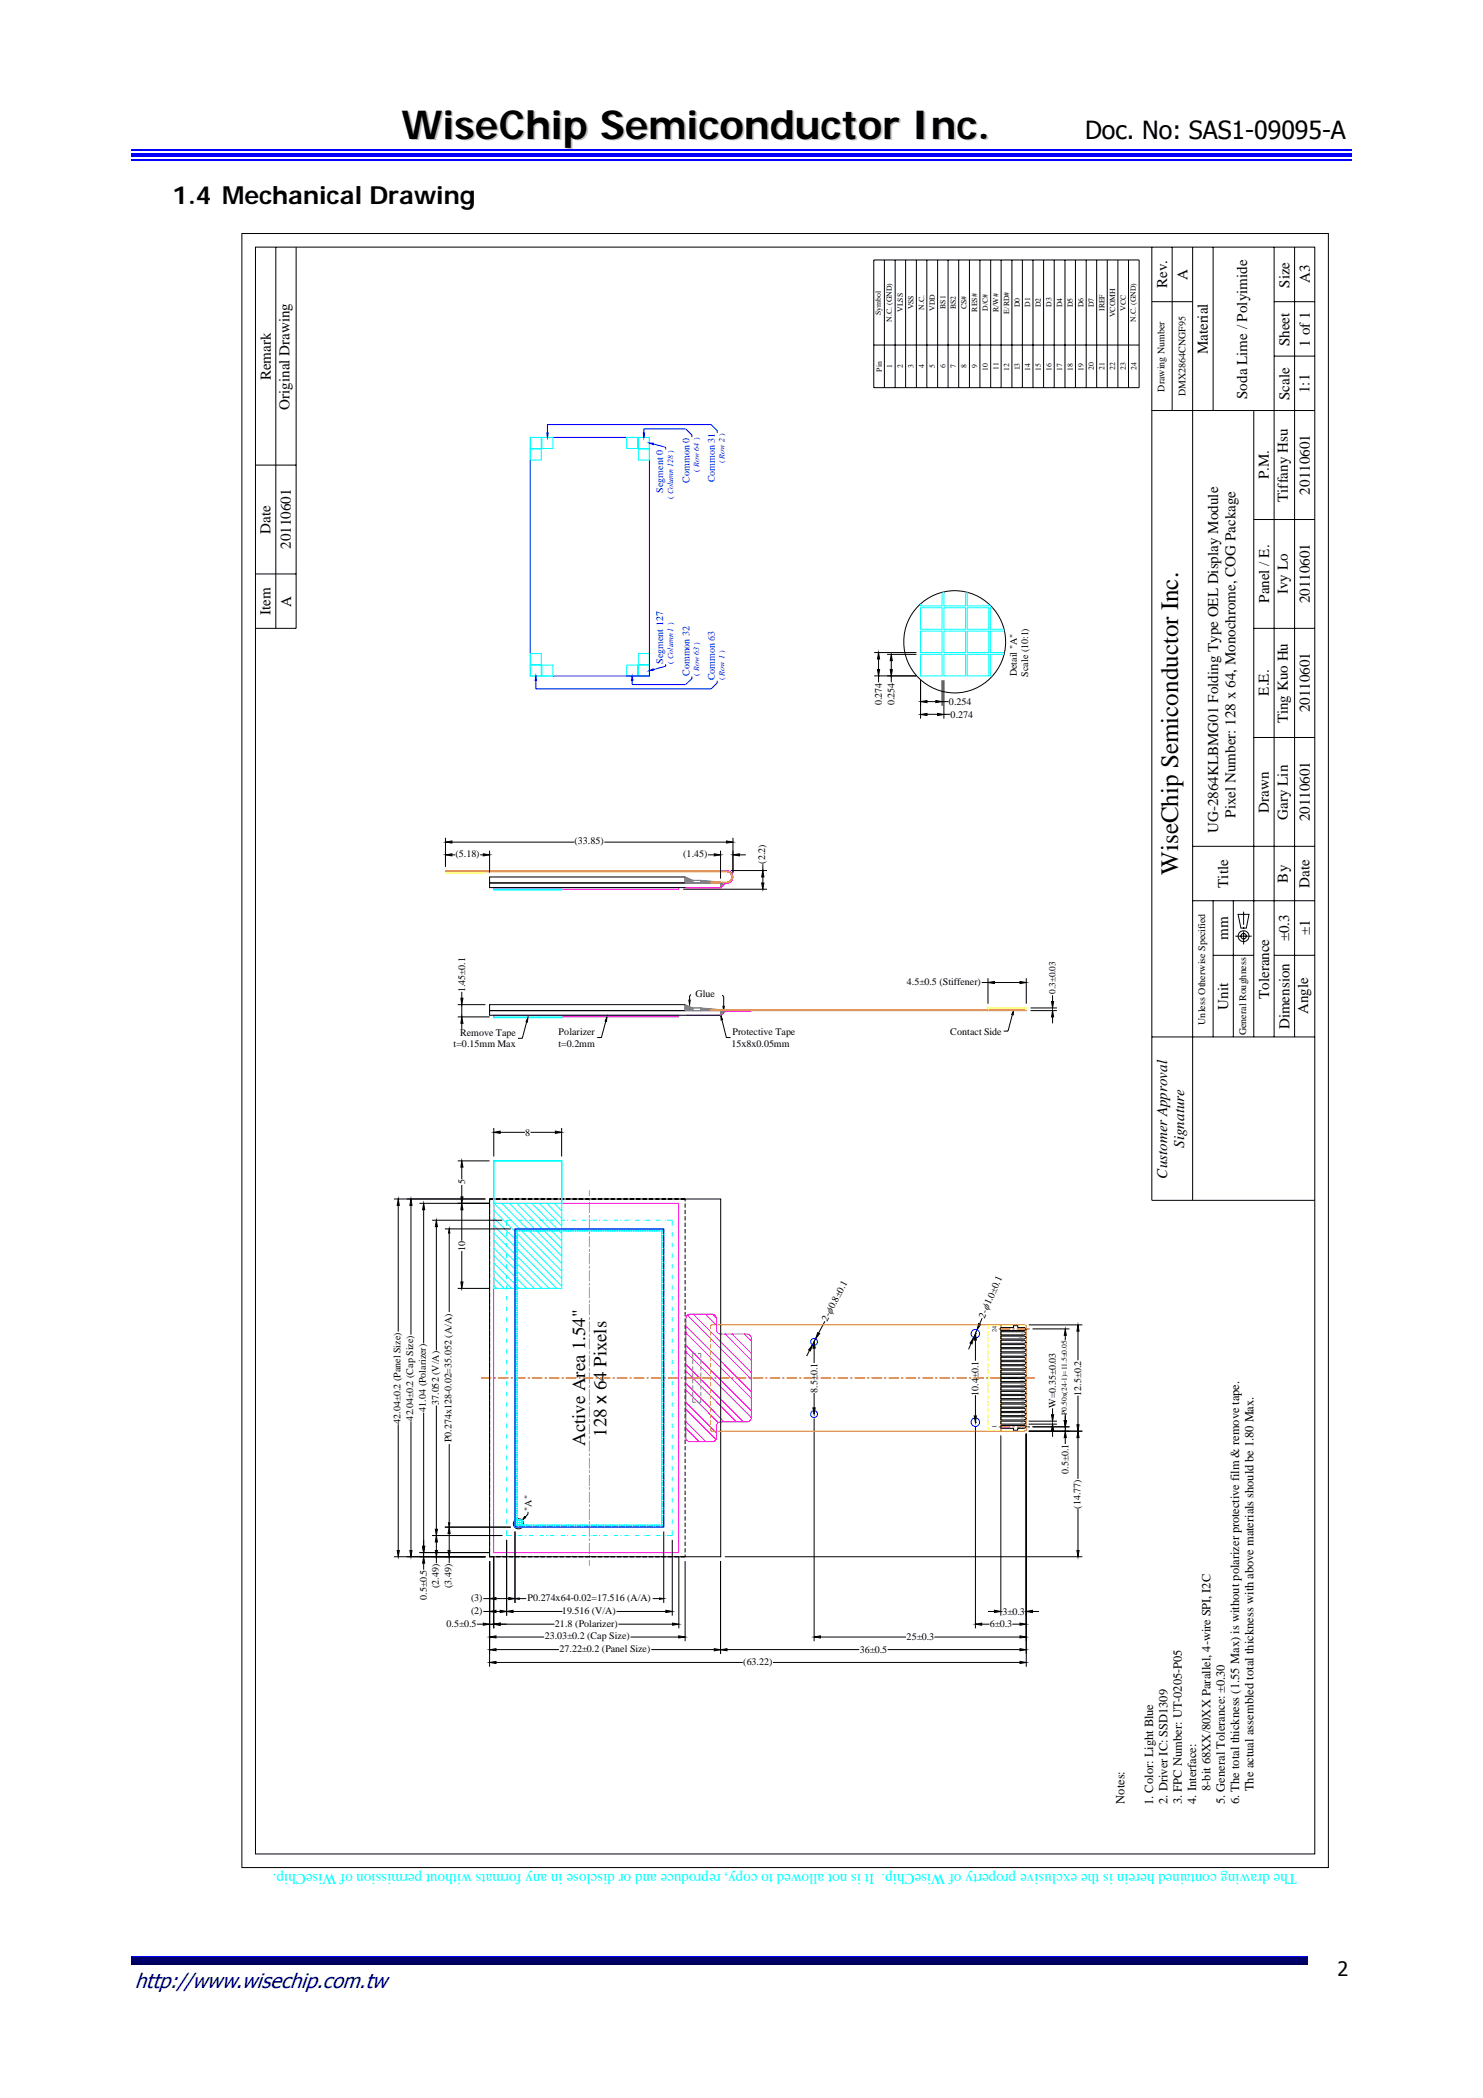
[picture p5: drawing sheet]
<svg xmlns="http://www.w3.org/2000/svg" width="210mm" height="297mm" viewBox="0 0 210 297" stroke-linecap="round" stroke-linejoin="round" font-family="sans-serif">
<defs><g id="words">
<text font-size="5.7" fill="#c0c0c0" x="57.1" y="19.9">WiseChip Semiconductor Inc.</text>
<g font-size="3.5">
<text x="153.6" y="19.6">Doc. No: SAS1-09095-A</text>
<text x="24.4" y="28.9">1.4 Mechanical Drawing</text>
<text x="166.8" y="123.9" transform="rotate(-90 166.8 123.9)">WiseChip Semiconductor Inc.</text>
</g>
<text font-size="3" fill="#000080" x="19.1" y="281.4">http://www.wisechip.com.tw</text>
<text font-size="2.8" x="189.4" y="279.7">2</text>
<g font-size="2.7">
<text x="85.9" y="203.4" transform="rotate(-90 85.9 203.4)">128 x 64 Pixels</text>
<text x="82.8" y="204.7" transform="rotate(-90 82.8 204.7)">Active Area 1.54&quot;</text>
</g>
<g font-size="2.1">
<text x="165.2" y="40.8" transform="rotate(-90 165.2 40.8)">Rev.</text>
<text x="168.1" y="39.6" transform="rotate(-90 168.1 39.6)">A</text>
<text x="182.6" y="40.7" transform="rotate(-90 182.6 40.7)">Size</text>
<text x="185.4" y="40.1" transform="rotate(-90 185.4 40.1)">A3</text>
<text x="38.3" y="53.8" transform="rotate(-90 38.3 53.8)">Remark</text>
<text x="171" y="50.2" transform="rotate(-90 171 50.2)">Material</text>
<text x="182.6" y="49" transform="rotate(-90 182.6 49)">Sheet</text>
<text x="185.5" y="49.1" transform="rotate(-90 185.5 49.1)">1 of 1</text>
<text x="41" y="58" transform="rotate(-90 41 58)">Original Drawing</text>
<text x="176.6" y="56.5" transform="rotate(-90 176.6 56.5)">Soda Lime / Polyimide</text>
<text x="182.6" y="56.6" transform="rotate(-90 182.6 56.6)">Scale</text>
<text x="185.4" y="55.6" transform="rotate(-90 185.4 55.6)">1:1</text>
<text x="179.7" y="67.9" transform="rotate(-90 179.7 67.9)">P.M.</text>
<text x="182.3" y="71.1" transform="rotate(-90 182.3 71.1)">Tiffany Hsu</text>
<text x="185.4" y="70" transform="rotate(-90 185.4 70)">20110601</text>
<text x="38.3" y="75.6" transform="rotate(-90 38.3 75.6)">Date</text>
<text x="41.2" y="77.7" transform="rotate(-90 41.2 77.7)">20110601</text>
<text x="38.3" y="87.1" transform="rotate(-90 38.3 87.1)">Item</text>
<text x="41.2" y="85.9" transform="rotate(-90 41.2 85.9)">A</text>
<text x="179.7" y="85.3" transform="rotate(-90 179.7 85.3)">Panel / E.</text>
<text x="182.3" y="84.1" transform="rotate(-90 182.3 84.1)">Ivy Lo</text>
<text x="185.4" y="85.4" transform="rotate(-90 185.4 85.4)">20110601</text>
<text x="179.7" y="98.5" transform="rotate(-90 179.7 98.5)">E.E.</text>
<text x="185.4" y="100.9" transform="rotate(-90 185.4 100.9)">20110601</text>
<text x="182.3" y="102.4" transform="rotate(-90 182.3 102.4)">Ting Kuo Hu</text>
<text x="172.5" y="117.9" transform="rotate(-90 172.5 117.9)">UG-2864KLBMG01 Folding Type OEL Display Module</text>
<text x="174.9" y="115.8" transform="rotate(-90 174.9 115.8)">Pixel Number: 128 x 64, Monochrome, COG Package</text>
<text x="179.7" y="115" transform="rotate(-90 179.7 115)">Drawn</text>
<text x="182.4" y="116" transform="rotate(-90 182.4 116)">Gary Lin</text>
<text x="185.4" y="116.3" transform="rotate(-90 185.4 116.3)">20110601</text>
<text x="173.9" y="125.7" transform="rotate(-90 173.9 125.7)">Title</text>
<text x="182.3" y="124.9" transform="rotate(-90 182.3 124.9)">By</text>
<text x="185.4" y="125.7" transform="rotate(-90 185.4 125.7)">Date</text>
<text x="173.9" y="133.1" transform="rotate(-90 173.9 133.1)">mm</text>
<text x="182.5" y="133.2" transform="rotate(-90 182.5 133.2)">±0.3</text>
<text x="185.4" y="132.3" transform="rotate(-90 185.4 132.3)">±1</text>
<text x="173.9" y="142.9" transform="rotate(-90 173.9 142.9)">Unit</text>
<text x="179.7" y="141.5" transform="rotate(-90 179.7 141.5)">Tolerance</text>
<text x="185.2" y="143.6" transform="rotate(-90 185.2 143.6)">Angle</text>
<text x="182.6" y="145.7" transform="rotate(-90 182.6 145.7)">Dimension</text>
<text x="165.3" y="166.9" transform="rotate(-90 165.3 166.9)">Customer Approval</text>
<text x="167.7" y="162.5" transform="rotate(-90 167.7 162.5)">Signature</text>
</g>
<text font-size="2.1" fill="#0ff" x="183.6" y="265.4" transform="rotate(-180 183.6 265.4)">The drawing contained herein is the exclusive property of WiseChip. It is not allowed to copy, reproduce and or disclose in any formats without permission of WiseChip.</text>
<g font-size="1.8">
<text x="159.2" y="255.4" transform="rotate(-90 159.2 255.4)">Notes:</text>
<text x="163.3" y="255.6" transform="rotate(-90 163.3 255.6)">1. Color: Light Blue</text>
<text x="165.3" y="255.4" transform="rotate(-90 165.3 255.4)">2. Driver IC: SSD1309</text>
<text x="167.3" y="255.5" transform="rotate(-90 167.3 255.5)">3. FPC Number: UT-0205-P05</text>
<text x="169.4" y="255.4" transform="rotate(-90 169.4 255.4)">4. Interface:</text>
<text x="171.4" y="253.6" transform="rotate(-90 171.4 253.6)">8-bit 68XX/80XX Parallel, 4-wire SPI, I2C</text>
<text x="173.4" y="255.5" transform="rotate(-90 173.4 255.5)">5. General Tolerance: ±0.30</text>
<text x="175.5" y="255.5" transform="rotate(-90 175.5 255.5)">6. The total thickness (1.55 Max) is without polarizer protective film &amp; remove tape.</text>
<text x="177.5" y="253.6" transform="rotate(-90 177.5 253.6)">The actual assembled total thickness with above materials should be 1.80 Max.</text>
</g>
<g font-size="1.4">
<text x="164.9" y="55.4" transform="rotate(-90 164.9 55.4)">Drawing Number</text>
<text x="167.9" y="56.1" transform="rotate(-90 167.9 56.1)">DMX2864CNGF95</text>
<text x="144" y="95.8" transform="rotate(-90 144 95.8)">Detail &quot;A&quot;</text>
<text x="145.6" y="95.8" transform="rotate(-90 145.6 95.8)">Scale (10:1)</text>
<text x="124.9" y="99.9" transform="rotate(-90 124.9 99.9)">0.274</text>
<text x="126.7" y="99.9" transform="rotate(-90 126.7 99.9)">0.254</text>
<text x="134.4" y="99.8">0.254</text>
<text x="134.6" y="101.6">0.274</text>
<text x="81.4" y="119.5">(33.85)</text>
<text x="64.5" y="121.4">(5.18)</text>
<text x="96.8" y="121.4">(1.45)</text>
<text x="108.3" y="122.3" transform="rotate(-90 108.3 122.3)">(2.2)</text>
<text x="65.9" y="140.5" transform="rotate(-90 65.9 140.5)">1.45±0.1</text>
<text x="98.5" y="141.2">Glue</text>
<text x="128.4" y="139.4">4.5±0.5 (Stiffener)</text>
<text x="64.2" y="148.3">t=0.15mm Max</text>
<text x="65.2" y="146.7">Remove Tape</text>
<text x="79.1" y="148.2">t=0.2mm</text>
<text x="79.1" y="146.6">Polarizer</text>
<text x="103.6" y="148.2">15x8x0.05mm</text>
<text x="103.7" y="146.6">Protective Tape</text>
<text x="134.6" y="146.5">Contact Side</text>
<text x="170.6" y="145.1" transform="rotate(-90 170.6 145.1)">Unless Otherwise Specified</text>
<text x="176.4" y="146.6" transform="rotate(-90 176.4 146.6)">General Roughness</text>
<text x="74.4" y="160.8">8</text>
<text x="65.9" y="167.7" transform="rotate(-90 65.9 167.7)">5</text>
<text x="65.9" y="177.2" transform="rotate(-90 65.9 177.2)">10</text>
<text x="117.1" y="187.2" transform="rotate(-62 117.1 187.2)">2-φ0.8±0.1</text>
<text x="139.4" y="186.7" transform="rotate(-66 139.4 186.7)">2-φ1.0±0.1</text>
<text x="115.7" y="197.2" transform="rotate(-90 115.7 197.2)">8.5±0.1</text>
<text x="138.6" y="197.6" transform="rotate(-90 138.6 197.6)">10.4±0.1</text>
<text x="153.1" y="197.7" transform="rotate(-90 153.1 197.7)">12.5±0.2</text>
<text x="56.7" y="201.6" transform="rotate(-90 56.7 201.6)">42.04±0.2 (Panel Size)</text>
<text x="58.5" y="201.1" transform="rotate(-90 58.5 201.1)">42.04±0.2 (Cap Size)</text>
<text x="60.3" y="199.9" transform="rotate(-90 60.3 199.9)">41.04 (Polarizer)</text>
<text x="62.1" y="198.9" transform="rotate(-90 62.1 198.9)">37.052 (V/A)</text>
<text x="149.5" y="199.3" transform="rotate(-90 149.5 199.3)">W=0.35±0.03</text>
<text x="63.9" y="204.2" transform="rotate(-90 63.9 204.2)">P0.274x128-0.02=35.052 (A/A)</text>
<text x="151.3" y="208.7" transform="rotate(-90 151.3 208.7)">0.5±0.1</text>
<text x="75.2" y="213.9" transform="rotate(-90 75.2 213.9)">&quot;A&quot;</text>
<text x="153" y="213.6" transform="rotate(-90 153 213.6)">(14.77)</text>
<text x="60.5" y="226.5" transform="rotate(-90 60.5 226.5)">0.5±0.5</text>
<text x="62.1" y="224.9" transform="rotate(-90 62.1 224.9)">(2.49)</text>
<text x="63.9" y="224.9" transform="rotate(-90 63.9 224.9)">(3.49)</text>
<text x="66.7" y="226.7">(3)</text>
<text x="74.7" y="226.7">P0.274x64-0.02=17.516 (A/A)</text>
<text x="63.2" y="230.4">0.5±0.5</text>
<text x="66.7" y="228.5">(2)</text>
<text x="77.1" y="232.1">23.03±0.2 (Cap Size)</text>
<text x="78.6" y="230.3">21.8 (Polarizer)</text>
<text x="79.2" y="233.9">27.22±0.2 (Panel Size)</text>
<text x="79.6" y="228.5">19.516 (V/A)</text>
<text x="128.4" y="232.2">25±0.3</text>
<text x="140.1" y="230.4">6±0.3</text>
<text x="141.9" y="228.6">3±0.3</text>
<text x="105.2" y="235.7">(63.22)</text>
<text x="121.7" y="234">36±0.5</text>
</g>
<g font-size="1.4" fill="#00f">
<text x="93.9" y="69.8" transform="rotate(-90 93.9 69.8)">Segment 0</text>
<text x="97.6" y="68.3" transform="rotate(-90 97.6 68.3)">Common 0</text>
<text x="101.2" y="68.3" transform="rotate(-90 101.2 68.3)">Common 31</text>
<text x="93.9" y="94" transform="rotate(-90 93.9 94)">Segment 127</text>
<text x="97.6" y="95.7" transform="rotate(-90 97.6 95.7)">Common 32</text>
<text x="101.2" y="96.3" transform="rotate(-90 101.2 96.3)">Common 63</text>
</g>
<text font-size="1.3" x="149.5" y="140.7" transform="rotate(-90 149.5 140.7)">0.3±0.03</text>
<g font-size="1.1">
<text x="124.7" y="44.6" transform="rotate(-90 124.7 44.6)">Symbol</text>
<text x="126.3" y="45.6" transform="rotate(-90 126.3 45.6)">N.C. (GND)</text>
<text x="127.8" y="44.2" transform="rotate(-90 127.8 44.2)">VLSS</text>
<text x="129.3" y="43.8" transform="rotate(-90 129.3 43.8)">VSS</text>
<text x="130.9" y="43.8" transform="rotate(-90 130.9 43.8)">N.C.</text>
<text x="132.4" y="44" transform="rotate(-90 132.4 44)">VDD</text>
<text x="133.9" y="43.7" transform="rotate(-90 133.9 43.7)">BS1</text>
<text x="135.4" y="43.8" transform="rotate(-90 135.4 43.8)">BS2</text>
<text x="136.9" y="43.8" transform="rotate(-90 136.9 43.8)">CS#</text>
<text x="138.4" y="44.1" transform="rotate(-90 138.4 44.1)">RES#</text>
<text x="139.9" y="44" transform="rotate(-90 139.9 44)">D/C#</text>
<text x="141.4" y="44.2" transform="rotate(-90 141.4 44.2)">R/W#</text>
<text x="142.9" y="44.4" transform="rotate(-90 142.9 44.4)">E/RD#</text>
<text x="144.4" y="43.5" transform="rotate(-90 144.4 43.5)">D0</text>
<text x="145.9" y="43.5" transform="rotate(-90 145.9 43.5)">D1</text>
<text x="147.4" y="43.5" transform="rotate(-90 147.4 43.5)">D2</text>
<text x="148.9" y="43.5" transform="rotate(-90 148.9 43.5)">D3</text>
<text x="150.4" y="43.5" transform="rotate(-90 150.4 43.5)">D4</text>
<text x="151.9" y="43.5" transform="rotate(-90 151.9 43.5)">D5</text>
<text x="153.4" y="43.5" transform="rotate(-90 153.4 43.5)">D6</text>
<text x="154.9" y="43.5" transform="rotate(-90 154.9 43.5)">D7</text>
<text x="156.4" y="44" transform="rotate(-90 156.4 44)">IREF</text>
<text x="157.9" y="44.9" transform="rotate(-90 157.9 44.9)">VCOMH</text>
<text x="159.4" y="44" transform="rotate(-90 159.4 44)">VCC</text>
<text x="160.8" y="45.6" transform="rotate(-90 160.8 45.6)">N.C. (GND)</text>
<text x="124.9" y="52.6" transform="rotate(-90 124.9 52.6)">Pin</text>
<text x="126.3" y="52.2" transform="rotate(-90 126.3 52.2)">1</text>
<text x="127.8" y="52.2" transform="rotate(-90 127.8 52.2)">2</text>
<text x="129.3" y="52.1" transform="rotate(-90 129.3 52.1)">3</text>
<text x="130.9" y="52.2" transform="rotate(-90 130.9 52.2)">4</text>
<text x="132.4" y="52.2" transform="rotate(-90 132.4 52.2)">5</text>
<text x="133.9" y="52.2" transform="rotate(-90 133.9 52.2)">6</text>
<text x="135.4" y="52.2" transform="rotate(-90 135.4 52.2)">7</text>
<text x="136.9" y="52.2" transform="rotate(-90 136.9 52.2)">8</text>
<text x="138.4" y="52.2" transform="rotate(-90 138.4 52.2)">9</text>
<text x="139.9" y="52.5" transform="rotate(-90 139.9 52.5)">10</text>
<text x="141.4" y="52.4" transform="rotate(-90 141.4 52.4)">11</text>
<text x="142.9" y="52.5" transform="rotate(-90 142.9 52.5)">12</text>
<text x="144.4" y="52.4" transform="rotate(-90 144.4 52.4)">13</text>
<text x="145.9" y="52.5" transform="rotate(-90 145.9 52.5)">14</text>
<text x="147.4" y="52.5" transform="rotate(-90 147.4 52.5)">15</text>
<text x="148.9" y="52.5" transform="rotate(-90 148.9 52.5)">16</text>
<text x="150.4" y="52.5" transform="rotate(-90 150.4 52.5)">17</text>
<text x="151.9" y="52.5" transform="rotate(-90 151.9 52.5)">18</text>
<text x="153.4" y="52.5" transform="rotate(-90 153.4 52.5)">19</text>
<text x="154.9" y="52.4" transform="rotate(-90 154.9 52.4)">20</text>
<text x="156.4" y="52.4" transform="rotate(-90 156.4 52.4)">21</text>
<text x="157.9" y="52.4" transform="rotate(-90 157.9 52.4)">22</text>
<text x="159.4" y="52.4" transform="rotate(-90 159.4 52.4)">23</text>
<text x="160.9" y="52.4" transform="rotate(-90 160.9 52.4)">24</text>
<text x="151.1" y="200.3" transform="rotate(-90 151.1 200.3)">P0.50x(24-1)=11.5±0.05</text>
</g>
<g font-size="1.1" fill="#00f">
<text x="102.6" y="65.6" transform="rotate(-90 102.6 65.6)">( Row 2 )</text>
<text x="95.3" y="70.6" transform="rotate(-90 95.3 70.6)">( Column 128 )</text>
<text x="99" y="66.8" transform="rotate(-90 99 66.8)">( Row 64 )</text>
<text x="95.3" y="94" transform="rotate(-90 95.3 94)">( Column 1 )</text>
<text x="99" y="95.7" transform="rotate(-90 99 95.7)">( Row 63 )</text>
<text x="102.6" y="96.3" transform="rotate(-90 102.6 96.3)">( Row 1 )</text>
</g>
<g font-size=".9">
<text x="141.1" y="188.6" transform="rotate(-90 141.1 188.6)">24</text>
<text x="141.1" y="202.2" transform="rotate(-90 141.1 202.2)">1</text>
</g>
</g></defs>
<path d="M18.6 22.6h172.8" fill="none" stroke="#00f" stroke-width=".25"/>
<path d="M18.6 21.7h172.8v.5h-172.8z" fill="#00f"/>
<path d="M18.6 21.3h172.8M18.6 277h166.5" fill="none" stroke="#00f" stroke-width=".25"/>
<path d="M18.6 277.2h166.5v.7h-166.5z" fill="#00006b"/>
<path d="M18.6 278.1h166.5" fill="none" stroke="#005" stroke-width=".25"/>
<g fill="none" stroke="#000" stroke-width=".14">
<path d="M34.2 33.1h153.9v231.3h-153.9zM36.2 35h150v227.5h-150zM39.1 35v54M41.9 35v54h-5.7M125.2 36.8v18.1M126.7 36.8v18.1M128.2 36.8v18.1M129.8 36.8v18.1M131.2 36.8v18.1M132.8 36.8v18.1M134.2 36.8v18.1M135.7 36.8v18.1"/>
<path d="M137.3 36.8v18.1M138.7 36.8v18.1M140.3 36.8v18.1M141.8 36.8v18.1M143.3 36.8v18.1M144.8 36.8v18.1M146.3 36.8v18.1M147.8 36.8v18.1M149.3 36.8v18.1M150.8 36.8v18.1M152.3 36.8v18.1M153.8 36.8v18.1"/>
<path d="M155.3 36.8v18.1M161.3 36.8h-37.6v18.1h37.6M163.1 35v134.9h23.1M166 35v23.1M168.9 35v134.9M171.8 35v23.1M180.4 35v111.8M183.3 35v111.8M123.7 48.9h37.6M163.1 58.1h23.1M163.1 42.7h5.8M177.5 58.1v88.7"/>
<path d="M180.4 50.4h5.8M180.4 42.7h5.8M36.2 65.8h5.7M177.5 73.6h8.7M36.2 81.3h5.7M123.8 95.7h6M123.8 92.4h6M124.2 94.8h.3l-.1 .9zM124.4 92.4l.1 .9h-.3zM124.4 95.7h.1M124.4 93.3v1.5M124.4 95.7v.9"/>
<path d="M125.6 92.6h4.2M126 94.8h.3l-.1 .9zM126.2 92.6l.1 .9h-.3zM126.2 93.5v1.3M126.2 95.7v.9M130.3 99.3l1-.1v.3zM130.3 92.6h.1M130.3 95.7h.1M130.3 92.4h.1M130.3 96.3v5.4M131.3 99.3h1.2M132.5 99.2l.9 .1-.9 .2z"/>
<path d="M133.4 95.7h.1M133.4 96.3v3.6M133.4 99.3h.9M133.6 95.7h.1M133.6 96.3v5.4M177.5 89h8.7M130.3 101.2l1-.2v.3zM131.3 101.1h1.5M132.8 101l.8 .2-.8 .1zM133.6 101.1h.9M168.9 119.8h17.3M177.5 104.4h8.7"/>
<path d="M69.3 125h32.7v.7h-32.7zM69.3 124.2h27.7v.8h-27.7zM168.9 127.5h17.3M171.8 127.5v19.3M171.8 135.3h5.7M174.6 127.5v19.3M174.9 132.5h2.3M175.3 129.5h1.5l-.3 1.9h-.8zM175.8 132.3l.3-.1 .2 .1 .2 .2-.2 .3-.2 .1-.3-.1-.1-.3zM176.1 129.1v1.8M176.1 131.2v.3M176.1 131.8v1.9"/>
<path d="M180.4 135.3h5.8M64.8 144h4.5M64.8 142.2h3.9M65.3 141.3h.3l-.2 .9zM65.4 144l.2 .9h-.3zM65.4 140.4v.9M65.4 142.2v1.8M65.4 144.9v.9M69.3 143.1h32.7v.6h-32.7zM69.3 142.2h27.7v.9h-27.7zM69.3 142.2h.1M69.9 159.7v4"/>
<path d="M69.9 144h.1M74.6 144.7l-.6 2.3h-.7M74.7 144.1v.6h-.2zM79.5 159.7v4M85.8 144.5l-.6 2.4h-.6M85.9 144v.6l-.2-.1zM97.5 141.6h.2l-.1 .6zM97.8 140.8l-.2 .2v.6M102.1 143.8l.2 .6h-.2zM102.2 144.4l.6 2.5h.6M102.3 140.9l.2 .2v1.4M102.4 142.5h.2l-.1 .6z"/>
<path d="M145.3 143.1h.1M145.3 142.7h.1M145.9 143.1h3.7M145.9 142.7h3.7M148.9 141.8h.3l-.2 .9zM149 143.1l.2 .9h-.3zM149 140.9v.9M149 144v.9M163.1 146.8h23.1M55.8 169.8h12.9M56.4 169.8l.1 .9h-.3zM56.4 169.8h.1"/>
<path d="M56.4 170.7v17.8M58.2 169.8l.1 .9h-.3zM58.2 170.7v18.3M59.4 170.4h9.9M60 170.4l.1 .9h-.3zM60 171.3v18.9M61.2 172.8h9.9M61.8 172.8l.1 .9h-.3zM61.8 173.7v17.5M63 174h9.3M63.6 174l.1 .6h-.2zM63.6 174h.1"/>
<path d="M63.6 174.6v11.2M64.8 164.4h4.5M65.3 169.5h.3l-.2 .9zM65.4 164.4l.2 .8h-.3zM65.4 170.4l.2 .9h-.3zM65.4 165.2v1.8M65.4 167.8v1.7M65.4 171.3v4.4M65.4 177.1v4.4M69.3 169.8h32.7v50.6h-32.7zM69.3 170.4v.6M69.3 171.3v.6"/>
<path d="M69.3 172.2v.6M69.3 173.1v.6M69.3 174v.6M69.3 174.9v.6M69.3 175.8v.6M69.3 176.7v.6M69.3 177.6v.6M69.3 178.5v.6M69.3 179.4v.6M69.9 160.3l.9-.2v.4zM69.9 170.4h.1M69.9 164.4h.1"/>
<path d="M69.9 160.3h.1M69.9 169.8h-.6v.3M70.2 169.8h.6M70.8 160.3h3.5M71.1 169.8h.7M71.7 172.8h.1M72.1 169.8h.5M72.9 174h.1M72.9 169.8h.6M73.9 169.8h.5M74.8 169.8h.6M75.1 160.3h3.5"/>
<path d="M75.6 169.8h.6M76.5 169.8h.7M77.4 169.8h.7M78.4 169.8h.6M78.6 160.1l.9 .2-.9 .2zM79.3 169.8h.5M79.5 164.4h.1M80.2 169.8h.6M81.1 169.8h.6M82 169.8h.6M82.9 169.8h.6M83.8 169.8h.6"/>
<path d="M84.7 169.8h.6M85.6 169.8h.6M86.5 169.8h.6M87.4 169.8h.6M88.3 169.8h.6M89.2 169.8h.6M90.1 169.8h.6M91 169.8h.6M91.9 169.8h.6M92.8 169.8h.6M93.7 169.8h.6M94.6 169.8h.6"/>
<path d="M95.5 169.8h.6M96.4 169.8h.6v.3M97 170.4v.6M97 171.3v.6M97 172.2v.6M97 173.1v.6M97 174v.6M97 174.9v.6M97 175.8v.6M97 176.7v.6M97 177.6v.6M97 178.5v.6"/>
<path d="M97 179.4v.6M61.8 199v17.5M64.8 182.4h4.5M65.3 181.5h.3l-.2 .9zM69.3 180.3v.6M69.3 181.2v.6M69.3 182.1v.7M69.3 183v.6M69.3 183.9v.7M69.3 184.8v.7M69.3 185.8v.6M69.3 186.7v.6"/>
<path d="M69.3 187.6v.6M69.3 188.5v.6M69.3 189.4v.6M69.3 190.3v.6M69.3 191.2v.6M69.3 192.1v.6M69.3 193v.6M69.3 193.9v.6M69.3 194.8v.6M69.3 195.7v.6M69.3 196.6v.6M69.3 197.5v.6"/>
<path d="M69.3 198.4v.6M69.3 199.3v.6M69.9 182.4h.1M97 180.3v.6M97 181.2v.6M97 182.1v.7M97 183v.6M97 183.9v.7M97 184.8v.7M97 185.8v.6M97 186.7v.6M97 187.6v.6"/>
<path d="M97 188.5v.6M97 189.4v.6M97 190.3v.6M97 191.2v.6M97 192.1v.6M97 193v.6M97 193.9v.6M97 194.8v.6M97 195.7v.6M97 196.6v.6M97 197.5v.6M97 198.4v.6"/>
<path d="M97 199.3v.6M114.6 191.2l-.4 .8M115 190.4l-.3 .9-.2-.2zM115.5 189.5l-.5 .9M115.8 188.7l.3 .1-.6 .7zM116.8 187.1l-.9 1.6M137.5 190.2l-.4 .9M137.9 189.4l-.3 .9-.2-.1zM138.3 188.3l-.4 1.1M138.6 187.4l.3 .1-.6 .8zM139.1 186.6l-.4 .9M145.1 187.6h.1"/>
<path d="M145.6 188.2h.1M145.7 187.6h7.5M146.2 188.2h5.2M149 199.4v.9M150.8 188.2l.2 .9h-.3zM150.8 189.1v.7M152.6 187.6l.2 .9h-.3zM152.6 188.5v4.1M152.6 197.6v4.1M56.2 219.5h.3l-.1 .9zM56.4 201.7v17.8M58 219.5h.3l-.1 .9z"/>
<path d="M58.2 201.2v18.3M59.4 219.8h9.9M59.8 218.9h.3l-.1 .9zM60 200v18.9M60 219.8v.6M61.2 217.4h9.9M61.6 216.5h.3l-.1 .9zM61.6 219.5h.3l-.1 .9zM61.8 217.4l.1 .9h-.3zM61.8 218.3v1.2M63 216.2h9.3M63.4 219.5h.3l-.1 .9z"/>
<path d="M63.5 215.6h.2l-.1 .6zM63.6 216.2l.1 .9h-.3zM63.6 204.4v11.2M63.6 217.1v2.4M69.3 200.2v.6M69.3 201.1v.6M69.3 202v.6M69.3 202.9v.6M69.3 203.8v.6M69.3 204.7v.6M69.3 205.6v.6M69.3 206.5v.6"/>
<path d="M69.3 207.5v.5M69.3 208.4v.6M69.3 209.3v.5M69.3 210.2v.6M69.3 211.1v.6M69.3 212v.6M69.3 212.9v.6M69.3 213.8v.6M69.3 214.7v.6M69.3 215.6v.6M69.3 216.5v.6M69.3 217.4v.6"/>
<path d="M69.3 218.3v.6M69.3 219.2v.6M69.9 219.8h.1M71.7 218v10.7M71.7 217.4h.1M72.9 216.8v10.1M72.9 216.2h.1M74.3 214.7l.1 .2-.5 .3zM74.8 214.1v.3l-.4 .4M94 216.8v10.1M94 216.2h.1M95.2 218v10.7"/>
<path d="M95.2 217.4h.1M96.1 219.8h.1M97 200.2v.6M97 201.1v.6M97 202v.6M97 202.9v.6M97 203.8v.6M97 204.7v.6M97 205.6v.6M97 206.5v.6M97 207.5v.5M97 208.4v.6"/>
<path d="M97 209.3v.5M97 210.2v.6M97 211.1v.6M97 212v.6M97 212.9v.6M97 213.8v.6M97 214.7v.6M97 215.6v.6M97 216.5v.6M97 217.4v.6M97 218.3v.6M97 219.2v.6"/>
<path d="M115.3 200.8v31.6M115.3 200.2h.1M138.1 201.4h.1M138.1 202v28.5M141.7 203.2v25.5M141.7 202.6h.1M145.1 201.6h.1M145.1 201.2h.1M145.1 202.6h.1M145.3 203v33M145.3 202.4h.1M145.6 202h.1"/>
<path d="M145.6 201.6h4M145.6 201.2h4M145.7 202.6h7.5M146.2 202h5.2M148.9 200.3h.3l-.2 .9zM149 201.6l.2 .9h-.3zM149 202.5v.9M150.7 201.1h.3l-.2 .9zM150.8 200.4v.7M152.5 201.7h.3l-.2 .9zM55.8 220.4h12.9M60 220.4l.1 .9h-.3z"/>
<path d="M60 221.3v.9M61.8 220.4v.9M63.6 220.4h.1M63.6 220.4v.9M67.5 230h.9M68.4 229.8l.9 .2-.9 .1zM68.4 228.2h.9M68.4 226.3h.9M69.3 233.6l.9-.2v.3zM69.3 231.8l.9-.2v.3zM69.3 226.3l.9-.1v.3zM69.3 228.2l.9-.2v.3z"/>
<path d="M69.3 235.4l.9-.2v.3zM69.3 220.1v.3h.6M69.3 221v15M69.3 233.6h.1M69.3 231.8h.1M69.3 230h.6M69.3 235.4h.1M69.9 230l.9-.2v.3zM69.9 220.4v10.1M70.2 228.2h.6M70.2 233.6h8.9M70.2 220.4h.6"/>
<path d="M70.2 231.8h6.8M70.2 226.3h1.8M70.2 235.4h35M70.8 228l.9 .2-.9 .1zM70.8 230h7.7M71.1 220.4h.7M71.7 228.2l.9-.2v.3zM71.7 228.2h.1M72 226.2l.9 .1-.9 .2zM72.1 220.4h.5M72.6 228.2h7M72.9 226.3h.6v.1z"/>
<path d="M72.9 226.3h.1M72.9 220.4h.6M73.5 226.3h1M73.9 220.4h.5M74.8 220.4h.6M75.6 220.4h.6M76.5 220.4h.7M77.4 220.4h.7M78.4 220.4h.6M79.3 220.4h.5M80.2 220.4h.6M81.1 220.4h.6"/>
<path d="M82 220.4h.6M82.9 220.4h.6M83.8 220.4h.6M84.7 220.4h.6M85.6 220.4h.6M86.5 220.4h.6M87.3 228.2h7M87.4 220.4h.6M87.6 230h7.6M88.3 220.4h.6M89.2 220.4h.6M89.3 231.8h6.8"/>
<path d="M90.1 220.4h.6M91 220.4h.6M91.9 220.4h.6M92.2 233.6h8.9M92.4 226.3h1M92.8 220.4h.6M93.4 226.3h.6l-.6 .1zM93.7 220.4h.6M94.3 228l.9 .2-.9 .1zM94.6 220.4h.6M95.2 229.8l.9 .2-.9 .1zM95.5 220.4h.6v10.1"/>
<path d="M96.1 231.6l.9 .2-.9 .1zM96.4 220.4h.6M97 220.1v.3M97 221v11.4M101.1 233.4l.9 .2-.9 .1zM102 221v13.2M102 220.4h.1M102 233.6l.9-.2v.3zM102.9 233.6h18.8M109.5 235.4h34.9M115.3 231.8l.9-.2v.3zM115.3 231.8h.1"/>
<path d="M116.2 231.8h12.1M125.7 233.6h18.7M132.3 231.8h12.1M138.1 230l.9-.2v.3zM138.1 230h.1M139 230h1.1M139.9 228.2h.9M140.8 228l.9 .2-.9 .1zM141.7 228.2h.1M143.3 230h1.1M144.4 233.4l.9 .2-.9 .1zM144.4 229.8l.9 .2-.9 .1z"/>
<path d="M144.4 231.6l.9 .2-.9 .1zM144.4 235.2l.9 .2-.9 .1zM145.3 228.2l.9-.2v.3zM145.3 233.6h.1M146.2 228.2h.9"/>
<circle cx="135.2" cy="90.9" r="7.2"/>
<circle cx="176.1" cy="132.5" r=".77"/>
<circle cx="73.4" cy="215.7" r=".72"/>
</g>
<g fill="#000">
<path d="M124.4 92.4l.1 .9h-.3zM124.2 94.8h.3l-.1 .9zM126.2 92.6l.1 .9h-.3zM126 94.8h.3l-.1 .9zM130.3 99.3l1-.1v.3zM132.5 99.2l.9 .1-.9 .2zM130.3 101.2l1-.2v.3zM132.8 101l.8 .2-.8 .1zM65.4 144l.2 .9h-.3zM65.3 141.3h.3l-.2 .9zM74.7 144.1v.6h-.2zM85.9 144v.6l-.2-.1z"/>
<path d="M97.5 141.6h.2l-.1 .6zM102.1 143.8l.2 .6h-.2zM102.4 142.5h.2l-.1 .6zM149 143.1l.2 .9h-.3zM148.9 141.8h.3l-.2 .9zM56.4 169.8l.1 .9h-.3zM58.2 169.8l.1 .9h-.3zM60 170.4l.1 .9h-.3zM61.8 172.8l.1 .9h-.3zM63.6 174l.1 .6h-.2zM65.3 169.5h.3l-.2 .9zM65.4 164.4l.2 .8h-.3z"/>
<path d="M65.4 170.4l.2 .9h-.3zM69.9 160.3l.9-.2v.4zM78.6 160.1l.9 .2-.9 .2zM65.3 181.5h.3l-.2 .9zM115 190.4l-.3 .9-.2-.2zM115.8 188.7l.3 .1-.6 .7zM137.9 189.4l-.3 .9-.2-.1zM138.6 187.4l.3 .1-.6 .8zM150.8 188.2l.2 .9h-.3zM152.6 187.6l.2 .9h-.3zM56.2 219.5h.3l-.1 .9zM58 219.5h.3l-.1 .9z"/>
<path d="M59.8 218.9h.3l-.1 .9zM61.6 216.5h.3l-.1 .9zM61.8 217.4l.1 .9h-.3zM61.6 219.5h.3l-.1 .9zM63.6 216.2l.1 .9h-.3zM63.4 219.5h.3l-.1 .9zM63.5 215.6h.2l-.1 .6zM74.3 214.7l.1 .2-.5 .3zM149 201.6l.2 .9h-.3zM148.9 200.3h.3l-.2 .9zM150.7 201.1h.3l-.2 .9zM152.5 201.7h.3l-.2 .9z"/>
<path d="M60 220.4l.1 .9h-.3zM68.4 229.8l.9 .2-.9 .1zM69.3 233.6l.9-.2v.3zM69.3 231.8l.9-.2v.3zM69.3 226.3l.9-.1v.3zM69.3 228.2l.9-.2v.3zM69.3 235.4l.9-.2v.3zM69.9 230l.9-.2v.3zM70.8 228l.9 .2-.9 .1zM72 226.2l.9 .1-.9 .2zM71.7 228.2l.9-.2v.3zM72.9 226.3h.6v.1z"/>
<path d="M93.4 226.3h.6l-.6 .1zM94.3 228l.9 .2-.9 .1zM95.2 229.8l.9 .2-.9 .1zM96.1 231.6l.9 .2-.9 .1zM101.1 233.4l.9 .2-.9 .1zM102 233.6l.9-.2v.3zM115.3 231.8l.9-.2v.3zM138.1 230l.9-.2v.3zM140.8 228l.9 .2-.9 .1zM144.4 233.4l.9 .2-.9 .1zM144.4 229.8l.9 .2-.9 .1zM144.4 231.6l.9 .2-.9 .1z"/>
<path d="M144.4 235.2l.9 .2-.9 .1zM145.3 228.2l.9-.2v.3z"/>
</g>
<g fill="none" stroke="#f0f" stroke-width=".14">
<path d="M69.9 125.7h26.2v.2h-26.2zM97.1 125.7h4.9l.7-.7a.85 .85 0 0 0 1-.8 .85 .85 0 0 0-.8-.9h-.7a1.25 1.25 0 0 1 1.6 .7 .89 .89 0 0 1-1.1 1.1l-.6 .6zM69.9 143.7h26.2v.3h-26.2zM97.1 143.7h4.9l.7-.6h3.7l-3.7 .1-.6 .6zM69.9 170.4h26.2v49.4h-26.2zM97.1 198.6l4.4 4.3M97.1 195.9l5.4 5.4M97.1 193.2l8.1 8.1M97.1 190.5l9.3 9.2M97.1 187.7l9.3 9.3M97.1 199.5l4.3 4.3M97.1 196.8l4.6 4.6"/>
<path d="M97.1 194.1l7.2 7.2M97.1 191.4l9.3 9.3M97.1 188.7l9.3 9.3M97.3 186.2l.4-.1h3.1a.64 .64 0 0 1 .7 .6v1.8l.2 .3 .3 .1h3.8h.3l.3 .4v11.4a.64 .64 0 0 1-.6 .6h-3.9l-.4 .4v1.8a.64 .64 0 0 1-.7 .6h-3.3l-.4-.3v-17.1zM97.3 186.2l9.1 9.1M98.1 186.1l8.3 8.2M99.9 186.1l1.6 1.5M100.8 186.1l.7 .6M102.7 188.9l3.7 3.7M103.6 188.9l2.8 2.7M105.4 188.9l1 1M97.1 201.3l2.9 2.8"/>
<path d="M97.1 202.2l1.9 1.9"/>
</g>
<g fill="none" stroke="#0ff" stroke-width=".14">
<path d="M75.1 61.9h1.5v1.6h-1.5zM75.1 63.6h1.5v1.5h-1.5zM76.7 61.9h1.6v1.6h-1.6zM88.7 61.9h1.6v1.6h-1.6zM90.4 61.9h1.5v1.6h-1.5zM90.4 63.6h1.5v1.5h-1.5zM75.1 94.2h1.5v1.5h-1.5zM75.1 92.5h1.5v1.6h-1.5zM76.7 94.2h1.6v1.5h-1.6zM88.7 94.2h1.6v1.5h-1.6zM90.4 94.2h1.5v1.5h-1.5zM90.4 92.5h1.5v1.6h-1.5z"/>
<path d="M130.3 92.6h3.1v3.1h-3.1zM130.3 89.3h3.1v3.1h-3.1zM130.3 86h3.1v3.1h-3.1zM133.4 83.9v1.9h-3.1v-.3M133.6 92.6h3.1v3.1h-3.1zM133.6 89.3h3.1v3.1h-3.1zM133.6 86h3.1v3.1h-3.1zM133.6 83.8v2h3.1v-2M136.9 92.6h3.1v3.1h-3.1zM136.9 89.3h3.1v3.1h-3.1zM136.9 86h3.1v3.1h-3.1zM136.9 83.9v1.9h3.1v-.3"/>
<path d="M140.2 85.7l.1 .1M140.5 86h-.3v3.1h2M142.2 92.6h-2v3.1h.3M142.2 89.3h-2v3.1h2M69.9 125.9h9.6v.1h-9.6zM69.9 144h9.6v.1h-9.6zM69.9 164.4h9.6v18h-9.6zM69.9 164.4h9.6v6h-9.6zM69.9 179.9l2.6 2.5M69.9 176.7l5.7 5.7M69.9 172.4l9.6 9.7M69.9 178.8l3.6 3.6"/>
<path d="M69.9 177.8l4.7 4.6M69.9 175.6l6.8 6.8M69.9 174.6l7.9 7.8M69.9 173.5l8.9 8.9M69.9 171.4l9.6 9.6M70 170.4l9.5 9.6M71.1 170.4l8.4 8.5M71.7 174.5v.6M71.7 176v.6M71.7 177.5v.6M71.7 179v.6M71.7 173.9h.1"/>
<path d="M71.7 174.2h.1M71.7 175.4h.1M71.7 175.7h.1M71.7 176.9h.1M71.7 177.2h.1M71.7 178.4h.1M71.7 178.7h.1M71.7 179.9h.1M72.1 170.4l7.4 7.4M72.5 172.8h-.8v.7M72.8 172.8h.1M72.9 179.9h.3v.3h-.3z"/>
<path d="M72.9 179.6h.3v.3h-.3zM72.9 179.3h.3v.3h-.3zM72.9 178.9h.3v.3h-.3zM72.9 178.6h.3v.3h-.3zM72.9 178.3h.3v.3h-.3zM72.9 177.9h.3v.3h-.3zM72.9 177.6h.3v.3h-.3zM72.9 177.3h.3v.3h-.3zM72.9 177h.3v.3h-.3zM72.9 176.6h.3v.3h-.3zM72.9 176.3h.3v.3h-.3zM72.9 176h.3v.3h-.3z"/>
<path d="M72.9 175.6h.3v.3h-.3zM72.9 175.3h.3v.3h-.3zM72.9 175h.3v.3h-.3zM72.9 174.6h.3v.4h-.3zM72.9 174.3h.3v.3h-.3zM72.9 174h.3v.3h-.3zM73.1 172.8h.1M73.2 170.4l6.3 6.3M73.3 174h.3v.3h-.3zM73.4 172.8h.6M73.6 174h.3v.3h-.3zM73.9 174h.3v.3h-.3z"/>
<path d="M74.2 170.4l5.3 5.3M74.3 174h.3v.3h-.3zM74.3 172.8h.1M74.6 174h.3v.3h-.3zM74.6 172.8h.1M74.9 172.8h.6M74.9 174h.3v.3h-.3zM75.2 174h.3v.3h-.3zM75.3 170.4l4.2 4.2M75.6 174h.3v.3h-.3zM75.8 172.8h.1M75.9 174h.3v.3h-.3z"/>
<path d="M76.1 172.8h.1M76.2 174h.3v.3h-.3zM76.4 170.4l3.1 3.1M76.4 172.8h.6M76.5 174h.4v.3h-.4zM76.9 174h.3v.3h-.3zM77.2 174h.3v.3h-.3zM77.3 172.8h.1M77.4 170.4l2.1 2.1M77.6 174h.3v.3h-.3zM77.6 172.8h.1M77.9 174h.3v.3h-.3z"/>
<path d="M77.9 172.8h.6M78.2 174h.3v.3h-.3zM78.5 170.4l1 1M78.5 174h.3v.3h-.3zM78.8 172.8h.1M78.9 174h.3v.3h-.3zM79.1 172.8h.1M79.2 174h.3v.3h-.3zM79.4 172.8h.6M79.5 174h.3v.3h-.3zM79.9 174h.3v.3h-.3zM80.2 174h.3v.3h-.3z"/>
<path d="M80.3 172.8h.1M80.5 174h.3v.3h-.3zM80.6 172.8h.1M80.8 174h.3v.3h-.3zM80.9 172.8h.6M81.2 174h.3v.3h-.3zM81.5 174h.3v.3h-.3zM81.8 172.8h.1M81.8 174h.3v.3h-.3zM82.1 172.8h.1M82.1 174h.4v.3h-.4zM82.4 172.8h.6"/>
<path d="M82.5 174h.3v.3h-.3zM82.8 174h.3v.3h-.3zM83.1 174h.3v.3h-.3zM83.3 172.8h.1M83.5 174h.3v.3h-.3zM83.6 172.8h.1M83.8 174h.3v.3h-.3zM83.9 172.8h.6M84.1 174h.3v.3h-.3zM84.5 174h.3v.3h-.3zM84.8 174h.3v.3h-.3zM84.8 172.8h.1"/>
<path d="M85.1 174h.3v.3h-.3zM85.1 172.8h.1M85.4 172.8h.6M85.4 174h.3v.3h-.3zM85.8 174h.3v.3h-.3zM86.1 174h.3v.3h-.3zM86.3 172.8h.1M86.4 174h.3v.3h-.3zM86.6 172.8h.1M86.8 174h.3v.3h-.3zM86.9 172.8h.6M87.1 174h.3v.3h-.3z"/>
<path d="M87.4 174h.3v.3h-.3zM87.8 174h.3v.3h-.3zM87.8 172.8h.1M88.1 174h.3v.3h-.3zM88.1 172.8h.1M88.4 174h.3v.3h-.3zM88.4 172.8h.6M88.7 174h.3v.3h-.3zM89.1 174h.3v.3h-.3zM89.3 172.8h.1M89.4 174h.3v.3h-.3zM89.6 172.8h.1"/>
<path d="M89.7 174h.3v.3h-.3zM89.9 172.8h.6M90 174h.4v.3h-.4zM90.4 174h.3v.3h-.3zM90.7 174h.3v.3h-.3zM90.8 172.8h.1M91 174h.4v.3h-.4zM91.1 172.8h.1M91.4 174h.3v.3h-.3zM91.4 172.8h.6M91.7 174h.3v.3h-.3zM92 174h.4v.3h-.4z"/>
<path d="M92.3 172.8h.1M92.4 174h.3v.3h-.3zM92.6 172.8h.1M92.7 174h.3v.3h-.3zM92.9 172.8h.6M93 174h.3v.3h-.3zM93.4 174h.3v.3h-.3zM93.7 179.9h.3v.3h-.3zM93.7 179.6h.3v.3h-.3zM93.7 179.3h.3v.3h-.3zM93.7 178.9h.3v.3h-.3zM93.7 178.6h.3v.3h-.3z"/>
<path d="M93.7 178.3h.3v.3h-.3zM93.7 177.9h.3v.3h-.3zM93.7 177.6h.3v.3h-.3zM93.7 177.3h.3v.3h-.3zM93.7 177h.3v.3h-.3zM93.7 176.6h.3v.3h-.3zM93.7 176.3h.3v.3h-.3zM93.7 176h.3v.3h-.3zM93.7 175.6h.3v.3h-.3zM93.7 175.3h.3v.3h-.3zM93.7 175h.3v.3h-.3zM93.7 174.6h.3v.4h-.3z"/>
<path d="M93.7 174.3h.3v.3h-.3zM93.7 174h.3v.3h-.3zM93.8 172.8h.1M94.1 172.8h.1M94.4 172.8h.8v.7M95.2 173.9h.1M95.2 174.2h.1M95.2 175.4h.1M95.2 175.7h.1M95.2 176.9h.1M95.2 177.2h.1M95.2 178.4h.1"/>
<path d="M95.2 178.7h.1M95.2 179.9h.1M95.2 174.5v.6M95.2 176v.6M95.2 177.5v.6M95.2 179v.6M69.9 182l.4 .4M69.9 181l1.5 1.4M71.7 180.5v.6M71.7 182v.6M71.7 183.5v.6M71.7 185v.6"/>
<path d="M71.7 186.5v.6M71.7 188v.6M71.7 189.5v.6M71.7 191v.6M71.7 192.5v.6M71.7 194.1v.5M71.7 195.5v.7M71.7 197.1v.6M71.7 198.5v.7M71.7 180.2h.1M71.7 181.4h.1M71.7 181.7h.1"/>
<path d="M71.7 182.9h.1M71.7 183.2h.1M71.7 184.4h.1M71.7 184.7h.1M71.7 185.9h.1M71.7 186.2h.1M71.7 187.4h.1M71.7 187.7h.1M71.7 188.9h.1M71.7 189.2h.1M71.7 190.4h.1M71.7 190.7h.1"/>
<path d="M71.7 191.9h.1M71.7 192.2h.1M71.7 193.4h.1M71.7 193.7h.1M71.7 194.9h.1M71.7 195.2h.1M71.7 196.4h.1M71.7 196.7h.1M71.7 198h.1M71.7 198.3h.1M71.7 199.5h.1M71.7 199.8h.1"/>
<path d="M72.9 199.7h.3v.3h-.3zM72.9 199.4h.3v.3h-.3zM72.9 199.1h.3v.3h-.3zM72.9 198.7h.3v.4h-.3zM72.9 198.4h.3v.3h-.3zM72.9 198.1h.3v.3h-.3zM72.9 197.8h.3v.3h-.3zM72.9 197.4h.3v.3h-.3zM72.9 197.1h.3v.3h-.3zM72.9 196.8h.3v.3h-.3zM72.9 196.4h.3v.3h-.3zM72.9 196.1h.3v.3h-.3z"/>
<path d="M72.9 195.8h.3v.3h-.3zM72.9 195.4h.3v.3h-.3zM72.9 195.1h.3v.3h-.3zM72.9 194.8h.3v.3h-.3zM72.9 194.5h.3v.3h-.3zM72.9 194.1h.3v.3h-.3zM72.9 193.8h.3v.3h-.3zM72.9 193.5h.3v.3h-.3zM72.9 193.1h.3v.3h-.3zM72.9 192.8h.3v.3h-.3zM72.9 192.5h.3v.3h-.3zM72.9 192.1h.3v.3h-.3z"/>
<path d="M72.9 191.8h.3v.3h-.3zM72.9 191.5h.3v.3h-.3zM72.9 191.2h.3v.3h-.3zM72.9 190.8h.3v.3h-.3zM72.9 190.5h.3v.3h-.3zM72.9 190.2h.3v.3h-.3zM72.9 189.8h.3v.3h-.3zM72.9 189.5h.3v.3h-.3zM72.9 189.2h.3v.3h-.3zM72.9 188.8h.3v.3h-.3zM72.9 188.5h.3v.3h-.3zM72.9 188.2h.3v.3h-.3z"/>
<path d="M72.9 187.8h.3v.4h-.3zM72.9 187.5h.3v.3h-.3zM72.9 187.2h.3v.3h-.3zM72.9 186.9h.3v.3h-.3zM72.9 186.5h.3v.3h-.3zM72.9 186.2h.3v.3h-.3zM72.9 185.9h.3v.3h-.3zM72.9 185.5h.3v.3h-.3zM72.9 185.2h.3v.3h-.3zM72.9 184.9h.3v.3h-.3zM72.9 184.6h.3v.2h-.3zM72.9 184.2h.3v.3h-.3z"/>
<path d="M72.9 183.9h.3v.3h-.3zM72.9 183.5h.3v.4h-.3zM72.9 183.2h.3v.3h-.3zM72.9 182.9h.3v.3h-.3zM72.9 182.6h.3v.3h-.3zM72.9 182.2h.3v.3h-.3zM72.9 181.9h.3v.3h-.3zM72.9 181.6h.3v.3h-.3zM72.9 181.2h.3v.3h-.3zM72.9 180.9h.3v.3h-.3zM72.9 180.6h.3v.3h-.3zM72.9 180.3h.3v.3h-.3z"/>
<path d="M93.7 199.7h.3v.3h-.3zM93.7 199.4h.3v.3h-.3zM93.7 199.1h.3v.3h-.3zM93.7 198.7h.3v.4h-.3zM93.7 198.4h.3v.3h-.3zM93.7 198.1h.3v.3h-.3zM93.7 197.8h.3v.3h-.3zM93.7 197.4h.3v.3h-.3zM93.7 197.1h.3v.3h-.3zM93.7 196.8h.3v.3h-.3zM93.7 196.4h.3v.3h-.3zM93.7 196.1h.3v.3h-.3z"/>
<path d="M93.7 195.8h.3v.3h-.3zM93.7 195.4h.3v.3h-.3zM93.7 195.1h.3v.3h-.3zM93.7 194.8h.3v.3h-.3zM93.7 194.5h.3v.3h-.3zM93.7 194.1h.3v.3h-.3zM93.7 193.8h.3v.3h-.3zM93.7 193.5h.3v.3h-.3zM93.7 193.1h.3v.3h-.3zM93.7 192.8h.3v.3h-.3zM93.7 192.5h.3v.3h-.3zM93.7 192.1h.3v.3h-.3z"/>
<path d="M93.7 191.8h.3v.3h-.3zM93.7 191.5h.3v.3h-.3zM93.7 191.2h.3v.3h-.3zM93.7 190.8h.3v.3h-.3zM93.7 190.5h.3v.3h-.3zM93.7 190.2h.3v.3h-.3zM93.7 189.8h.3v.3h-.3zM93.7 189.5h.3v.3h-.3zM93.7 189.2h.3v.3h-.3zM93.7 188.8h.3v.3h-.3zM93.7 188.5h.3v.3h-.3zM93.7 188.2h.3v.3h-.3z"/>
<path d="M93.7 187.8h.3v.4h-.3zM93.7 187.5h.3v.3h-.3zM93.7 187.2h.3v.3h-.3zM93.7 186.9h.3v.3h-.3zM93.7 186.5h.3v.3h-.3zM93.7 186.2h.3v.3h-.3zM93.7 185.9h.3v.3h-.3zM93.7 185.5h.3v.3h-.3zM93.7 185.2h.3v.3h-.3zM93.7 184.9h.3v.3h-.3zM93.7 184.6h.3v.2h-.3zM93.7 184.2h.3v.3h-.3z"/>
<path d="M93.7 183.9h.3v.3h-.3zM93.7 183.5h.3v.4h-.3zM93.7 183.2h.3v.3h-.3zM93.7 182.9h.3v.3h-.3zM93.7 182.6h.3v.3h-.3zM93.7 182.2h.3v.3h-.3zM93.7 181.9h.3v.3h-.3zM93.7 181.6h.3v.3h-.3zM93.7 181.2h.3v.3h-.3zM93.7 180.9h.3v.3h-.3zM93.7 180.6h.3v.3h-.3zM93.7 180.3h.3v.3h-.3z"/>
<path d="M95.2 180.2h.1M95.2 181.4h.1M95.2 181.7h.1M95.2 182.9h.1M95.2 183.2h.1M95.2 184.4h.1M95.2 184.7h.1M95.2 185.9h.1M95.2 186.2h.1M95.2 187.4h.1M95.2 187.7h.1M95.2 188.9h.1"/>
<path d="M95.2 189.2h.1M95.2 190.4h.1M95.2 190.7h.1M95.2 191.9h.1M95.2 192.2h.1M95.2 193.4h.1M95.2 193.7h.1M95.2 194.9h.1M95.2 195.2h.1M95.2 196.4h.1M95.2 196.7h.1M95.2 198h.1"/>
<path d="M95.2 198.3h.1M95.2 199.5h.1M95.2 199.8h.1M95.2 180.5v.6M95.2 182v.6M95.2 183.5v.6M95.2 185v.6M95.2 186.5v.6M95.2 188v.6M95.2 189.5v.6M95.2 191v.6M95.2 192.5v.6"/>
<path d="M95.2 194.1v.5M95.2 195.5v.7M95.2 197.1v.6M95.2 198.5v.7M71.7 200.1v.6M71.7 201.6v.6M71.7 203.1v.6M71.7 204.6v.6M71.7 206.1v.6M71.7 207.6v.6M71.7 209.1v.6M71.7 210.6v.6"/>
<path d="M71.7 212.1v.6M71.7 213.6v.6M71.7 215.1v.6M71.7 216.6v.8h.8M71.7 201h.1M71.7 201.3h.1M71.7 202.5h.1M71.7 202.8h.1M71.7 204h.1M71.7 204.3h.1M71.7 205.5h.1M71.7 205.8h.1"/>
<path d="M71.7 207h.1M71.7 207.3h.1M71.7 208.5h.1M71.7 208.8h.1M71.7 210h.1M71.7 210.3h.1M71.7 211.5h.1M71.7 211.8h.1M71.7 213h.1M71.7 213.3h.1M71.7 214.5h.1M71.7 214.8h.1"/>
<path d="M71.7 216h.1M71.7 216.3h.1M72.8 217.4h.1M72.9 215.9h.3v.3h-.3zM72.9 215.6h.3v.3h-.3zM72.9 215.2h.3v.3h-.3zM72.9 214.9h.3v.3h-.3zM72.9 214.6h.3v.3h-.3zM72.9 214.3h.3v.3h-.3zM72.9 213.9h.3v.3h-.3zM72.9 213.6h.3v.3h-.3zM72.9 213.3h.3v.3h-.3z"/>
<path d="M72.9 212.9h.3v.3h-.3zM72.9 212.6h.3v.3h-.3zM72.9 212.3h.3v.3h-.3zM72.9 212h.3v.3h-.3zM72.9 211.6h.3v.3h-.3zM72.9 211.3h.3v.3h-.3zM72.9 210.9h.3v.4h-.3zM72.9 210.6h.3v.3h-.3zM72.9 210.3h.3v.3h-.3zM72.9 210h.3v.3h-.3zM72.9 209.6h.3v.4h-.3zM72.9 209.3h.3v.3h-.3z"/>
<path d="M72.9 209h.3v.3h-.3zM72.9 208.6h.3v.3h-.3zM72.9 208.3h.3v.3h-.3zM72.9 208h.3v.3h-.3zM72.9 207.7h.3v.3h-.3zM72.9 207.3h.3v.3h-.3zM72.9 207h.3v.3h-.3zM72.9 206.7h.3v.3h-.3zM72.9 206.3h.3v.3h-.3zM72.9 206h.3v.3h-.3zM72.9 205.7h.3v.3h-.3zM72.9 205.4h.3v.3h-.3z"/>
<path d="M72.9 205h.3v.3h-.3zM72.9 204.7h.3v.3h-.3zM72.9 204.3h.3v.4h-.3zM72.9 204h.3v.3h-.3zM72.9 203.7h.3v.3h-.3zM72.9 203.4h.3v.3h-.3zM72.9 203h.3v.3h-.3zM72.9 202.7h.3v.3h-.3zM72.9 202.4h.3v.3h-.3zM72.9 202h.3v.3h-.3zM72.9 201.7h.3v.3h-.3zM72.9 201.4h.3v.3h-.3z"/>
<path d="M72.9 201.1h.3v.3h-.3zM72.9 200.7h.3v.3h-.3zM72.9 200.4h.3v.3h-.3zM72.9 200.1h.3v.3h-.3zM73.1 217.4h.1M73.3 215.9h.3v.3h-.3zM73.3 215.6h.3v.3h-.3zM73.3 215.2h.3v.3h-.3zM73.3 215v.2h.3v-.2M73.4 217.4h.6M73.6 215.9h.3v.3h-.3zM73.6 215.6h.3v.3h-.3z"/>
<path d="M73.6 215.2h.3v.3h-.3zM73.6 215v.2h.3M73.9 215.2h.1M73.9 215.9h.3v.3h-.3zM74 215.2l-.1 .3h.2M74.1 215.6h-.2v.3h.2M74.3 215.9h.3v.3h-.3zM74.3 217.4h.1M74.6 215.9h.3v.3h-.3zM74.6 217.4h.1M74.9 217.4h.6M74.9 215.9h.3v.3h-.3z"/>
<path d="M75.2 215.9h.3v.3h-.3zM75.6 215.9h.3v.3h-.3zM75.8 217.4h.1M75.9 215.9h.3v.3h-.3zM76.1 217.4h.1M76.2 215.9h.3v.3h-.3zM76.4 217.4h.6M76.5 215.9h.4v.3h-.4zM76.9 215.9h.3v.3h-.3zM77.2 215.9h.3v.3h-.3zM77.3 217.4h.1M77.6 215.9h.3v.3h-.3z"/>
<path d="M77.6 217.4h.1M77.9 215.9h.3v.3h-.3zM77.9 217.4h.6M78.2 215.9h.3v.3h-.3zM78.5 215.9h.3v.3h-.3zM78.8 217.4h.1M78.9 215.9h.3v.3h-.3zM79.1 217.4h.1M79.2 215.9h.3v.3h-.3zM79.4 217.4h.6M79.5 215.9h.3v.3h-.3zM79.9 215.9h.3v.3h-.3z"/>
<path d="M80.2 215.9h.3v.3h-.3zM80.3 217.4h.1M80.5 215.9h.3v.3h-.3zM80.6 217.4h.1M80.8 215.9h.3v.3h-.3zM80.9 217.4h.6M81.2 215.9h.3v.3h-.3zM81.5 215.9h.3v.3h-.3zM81.8 217.4h.1M81.8 215.9h.3v.3h-.3zM82.1 217.4h.1M82.1 215.9h.4v.3h-.4z"/>
<path d="M82.4 217.4h.6M82.5 215.9h.3v.3h-.3zM82.8 215.9h.3v.3h-.3zM83.1 215.9h.3v.3h-.3zM83.3 217.4h.1M83.5 215.9h.3v.3h-.3zM83.6 217.4h.1M83.8 215.9h.3v.3h-.3zM83.9 217.4h.6M84.1 215.9h.3v.3h-.3zM84.5 215.9h.3v.3h-.3zM84.8 215.9h.3v.3h-.3z"/>
<path d="M84.8 217.4h.1M85.1 215.9h.3v.3h-.3zM85.1 217.4h.1M85.4 217.4h.6M85.4 215.9h.3v.3h-.3zM85.8 215.9h.3v.3h-.3zM86.1 215.9h.3v.3h-.3zM86.3 217.4h.1M86.4 215.9h.3v.3h-.3zM86.6 217.4h.1M86.8 215.9h.3v.3h-.3zM86.9 217.4h.6"/>
<path d="M87.1 215.9h.3v.3h-.3zM87.4 215.9h.3v.3h-.3zM87.8 215.9h.3v.3h-.3zM87.8 217.4h.1M88.1 215.9h.3v.3h-.3zM88.1 217.4h.1M88.4 215.9h.3v.3h-.3zM88.4 217.4h.6M88.7 215.9h.3v.3h-.3zM89.1 215.9h.3v.3h-.3zM89.3 217.4h.1M89.4 215.9h.3v.3h-.3z"/>
<path d="M89.6 217.4h.1M89.7 215.9h.3v.3h-.3zM89.9 217.4h.6M90 215.9h.4v.3h-.4zM90.4 215.9h.3v.3h-.3zM90.7 215.9h.3v.3h-.3zM90.8 217.4h.1M91 215.9h.4v.3h-.4zM91.1 217.4h.1M91.4 215.9h.3v.3h-.3zM91.4 217.4h.6M91.7 215.9h.3v.3h-.3z"/>
<path d="M92 215.9h.4v.3h-.4zM92.3 217.4h.1M92.4 215.9h.3v.3h-.3zM92.6 217.4h.1M92.7 215.9h.3v.3h-.3zM92.9 217.4h.6M93 215.9h.3v.3h-.3zM93.4 215.9h.3v.3h-.3zM93.7 215.9h.3v.3h-.3zM93.7 215.6h.3v.3h-.3zM93.7 215.2h.3v.3h-.3zM93.7 214.9h.3v.3h-.3z"/>
<path d="M93.7 214.6h.3v.3h-.3zM93.7 214.3h.3v.3h-.3zM93.7 213.9h.3v.3h-.3zM93.7 213.6h.3v.3h-.3zM93.7 213.3h.3v.3h-.3zM93.7 212.9h.3v.3h-.3zM93.7 212.6h.3v.3h-.3zM93.7 212.3h.3v.3h-.3zM93.7 212h.3v.3h-.3zM93.7 211.6h.3v.3h-.3zM93.7 211.3h.3v.3h-.3zM93.7 210.9h.3v.4h-.3z"/>
<path d="M93.7 210.6h.3v.3h-.3zM93.7 210.3h.3v.3h-.3zM93.7 210h.3v.3h-.3zM93.7 209.6h.3v.4h-.3zM93.7 209.3h.3v.3h-.3zM93.7 209h.3v.3h-.3zM93.7 208.6h.3v.3h-.3zM93.7 208.3h.3v.3h-.3zM93.7 208h.3v.3h-.3zM93.7 207.7h.3v.3h-.3zM93.7 207.3h.3v.3h-.3zM93.7 207h.3v.3h-.3z"/>
<path d="M93.7 206.7h.3v.3h-.3zM93.7 206.3h.3v.3h-.3zM93.7 206h.3v.3h-.3zM93.7 205.7h.3v.3h-.3zM93.7 205.4h.3v.3h-.3zM93.7 205h.3v.3h-.3zM93.7 204.7h.3v.3h-.3zM93.7 204.3h.3v.4h-.3zM93.7 204h.3v.3h-.3zM93.7 203.7h.3v.3h-.3zM93.7 203.4h.3v.3h-.3zM93.7 203h.3v.3h-.3z"/>
<path d="M93.7 202.7h.3v.3h-.3zM93.7 202.4h.3v.3h-.3zM93.7 202h.3v.3h-.3zM93.7 201.7h.3v.3h-.3zM93.7 201.4h.3v.3h-.3zM93.7 201.1h.3v.3h-.3zM93.7 200.7h.3v.3h-.3zM93.7 200.4h.3v.3h-.3zM93.7 200.1h.3v.3h-.3zM93.8 217.4h.1M94.1 217.4h.1M95.2 201h.1"/>
<path d="M95.2 201.3h.1M95.2 202.5h.1M95.2 202.8h.1M95.2 204h.1M95.2 204.3h.1M95.2 205.5h.1M95.2 205.8h.1M95.2 207h.1M95.2 207.3h.1M95.2 208.5h.1M95.2 208.8h.1M95.2 210h.1"/>
<path d="M95.2 210.3h.1M95.2 211.5h.1M95.2 211.8h.1M95.2 213h.1M95.2 213.3h.1M95.2 214.5h.1M95.2 214.8h.1M95.2 216h.1M95.2 216.3h.1M95.2 216.6v.8h-.8M95.2 200.1v.6M95.2 201.6v.6"/>
<path d="M95.2 203.1v.6M95.2 204.6v.6M95.2 206.1v.6M95.2 207.6v.6M95.2 209.1v.6M95.2 210.6v.6M95.2 212.1v.6M95.2 213.6v.6M95.2 215.1v.6"/>
</g>
<g fill="none" stroke="#808080" stroke-width=".14">
<path d="M97 124.2l1.1 .5v.3h-1.1zM97 124.9h.1M97 124.9l.1 .1M97 124.7l.3 .3M97 124.2l.7 .8M97.1 124.2h.1M97.1 124.6l-.1 .1M97.2 124.2l.8 .8M97.2 124.3l-.2 .2 .5 .5M97.3 124.8l-.2 .2M97.4 124.3l-.1 .1M97.5 124.5l-.3 .3"/>
<path d="M97.6 124.4l.5 .5-.1 .1M97.7 124.7l-.3 .3M97.7 124.5l-.2 .2M97.8 124.5h.1M97.9 124.9l-.1 .1M98 124.8l.1-.1-.1-.1-.3 .3M98.1 124.7h1.1v.3h-1.1zM99.2 124.7l2.9 .2-2.9 .1zM99.2 125h.1M99.2 124.8l.2 .2M99.3 124.7l.4 .3 .2-.2M99.4 124.7l-.2 .1"/>
<path d="M99.5 124.7l.4 .3M99.6 124.9l-.1 .1M99.6 124.7l-.2 .2M99.8 124.7l.3 .3M99.8 124.7l-.1 .1M100 124.7l.3 .3 .1-.1M100.2 124.7l-.3 .3M100.2 124.7l.3 .3M100.4 124.7l-.2 .2M100.5 124.7l.1 .2M100.6 124.9l-.1 .1M100.7 124.8l.1 .1"/>
<path d="M100.7 124.8v.1M100.9 124.9v-.1l.1 .1M101.1 124.9h.1M101.4 124.8l.1 .1M101.6 124.8l-.1 .1M101.6 124.8l.1 .1M101.7 124.9h.1M101.9 124.9h.1M102 125.6h.1M102 125.4l.2 .1M102 125.2l.3 .3M102 125l.4 .3"/>
<path d="M102 125h.7l-.7 .7zM102.2 125.4l-.2 .1M102.3 125l.2 .2M102.3 125.1l-.3 .2M102.5 125l.1 .1M102.6 125l-.3 .2M102.7 125h.1M97 142.2l1.1 .5v.4h-1.1zM97 143l.1 .1M97 142.8l.3 .3M97 142.6l.5 .5M97 142.3l.7 .8"/>
<path d="M97.1 142.3h.1M97.1 142.7l-.1 .1M97.2 142.3l.8 .8M97.2 142.3l-.2 .3M97.3 142.9l-.2 .2M97.4 142.4l-.1 .1M97.5 142.6l-.3 .2M97.6 142.5l.5 .5-.1 .1M97.7 142.8l-.3 .2M97.7 142.5l-.2 .2M97.8 142.6h.1M97.9 143l-.1 .1"/>
<path d="M98 142.8h.1l-.1-.1-.3 .2M98.1 142.7h1.1v.4h-1.1zM99.2 142.7l2.9 .3-2.9 .1zM99.2 143.1h.1M99.2 142.9l.2 .2M99.3 142.7l.4 .4 .2-.2M99.4 142.8l-.2 .1M99.5 142.7l.4 .4M99.6 143l-.1 .1M99.6 142.7l-.2 .2M99.7 142.8h.1l.3 .3M100 142.8l.3 .3 .1-.1"/>
<path d="M100.2 142.8l-.3 .2M100.2 142.8l.3 .3M100.4 142.8l-.2 .1M100.5 142.8l.1 .2M100.6 143l-.1 .1M100.7 142.8l.1 .2M100.7 142.9v.1M100.9 143v-.1l.1 .1M101.1 142.9l.1 .1M101.4 142.9l.1 .1M101.6 142.9l-.1 .1M101.6 142.9l.1 .1"/>
<path d="M101.7 142.9v.1M101.9 142.9v.1M102 143.7h.1M102 143.5l.2 .1M102 143.3l.3 .2M102 143.1l.4 .3M102 143.1h.7l-.7 .6zM102.2 143.4l-.2 .2M102.3 143.1l.2 .2M102.3 143.1l-.3 .3M102.5 143.1l.1 .1M102.6 143.1l-.3 .2"/>
<path d="M102.7 143.1h.1"/>
</g>
<path d="M63.1 123.3h39.8a.84 .84 0 0 1 .8 .9 .84 .84 0 0 1-.8 .8h-2.3v-.1h2.3a.72 .72 0 0 0 .7-.5 .72 .72 0 0 0-.3-.8l-.4-.2h-39.8z" fill="none" stroke="#ff7e00" stroke-width=".14"/>
<path d="M75.1 61.9h16.8v33.8h-16.8zM72.9 174h21.1v42.2h-21.1z" fill="none" stroke="#00f" stroke-width=".14"/>
<g fill="none" stroke="#f00" stroke-width=".14">
<path d="M83.5 168.6v.7M83.5 169.6v.3M83.5 170.2v1.5M83.5 172.1v.3M83.5 172.7v1.5M83.5 174.5v.3M83.5 175.1v1.5M83.5 176.9v.3M83.5 177.5v1.5M83.5 179.3v.3M83.5 179.9v1.5M68.1 195.1h1.5"/>
<path d="M69.9 195.1h.3M70.5 195.1h1.5M72.3 195.1h.3M72.9 195.1h1.5M74.7 195.1h.3M75.3 195.1h1.5M77.1 195.1h.3M77.7 195.1h1.5M79.5 195.1h.3M80.1 195.1h1.5M81.9 195.1h.3M82.5 195.1h1.5"/>
<path d="M83.5 181.7v.3M83.5 182.3v1.5M83.5 184.1v.3M83.5 184.7v1.5M83.5 186.5v.3M83.5 187.1v1.5M83.5 188.9v.3M83.5 189.5v1.5M83.5 191.3v.3M83.5 191.9v1.5M83.5 193.7v.4M83.5 194.3v1.6"/>
<path d="M83.5 196.2v.2M83.5 196.7v1.6M83.5 198.5v.4M83.5 199.2v1.5M84.3 195.1h.3M84.9 195.1h1.5M86.7 195.1h.3M87.3 195.1h1.5M89.1 195.1h.3M89.7 195.1h1.5M91.5 195.1h.3M92.2 195.1h1.4"/>
<path d="M93.9 195.1h.4M94.6 195.1h1.4M96.4 195.1h.2M96.9 195.1h1.6M98.8 195.1h.2M99.4 195.1h1.5M101.2 195.1h.3M101.8 195.1h1.5M103.6 195.1h.3M104.2 195.1h1.5M106 195.1h.3M106.6 195.1h1.5"/>
<path d="M108.4 195.1h.3M109 195.1h1.5M110.8 195.1h.3M111.4 195.1h1.5M113.2 195.1h.3M113.8 195.1h1.5M115.6 195.1h.3M116.2 195.1h1.5M118 195.1h.3M118.6 195.1h1.5M120.4 195.1h.3M121 195.1h1.5"/>
<path d="M122.8 195.1h.3M123.4 195.1h1.5M125.2 195.1h.3M125.8 195.1h1.5M127.6 195.1h.3M128.2 195.1h1.5M130 195.1h.3M130.6 195.1h1.5M132.4 195.1h.3M133 195.1h1.5M134.8 195.1h.3M135.4 195.1h1.5"/>
<path d="M137.2 195.1h.3M137.8 195.1h1.5M139.6 195.1h.3M140.2 195.1h1.5M142 195.1h.3M142.6 195.1h1.5M144.4 195.1h.3M145 195.1h1.5M83.5 201v.3M83.5 201.6v1.5M83.5 203.4v.3M83.5 204v1.5"/>
<path d="M83.5 205.8v.3M83.5 206.4v1.5M83.5 208.2v.3M83.5 208.8v1.5M83.5 210.6v.3M83.5 211.2v1.5M83.5 213v.3M83.5 213.6v1.5M83.5 215.4v.3M83.5 216v1.5M83.5 217.8v.3M83.5 218.4v1.5"/>
<path d="M83.5 220.2v.3M83.5 220.9v.7"/>
</g>
<path d="M91.9 62.7l.6 .1v.2z" fill="#00f"/>
<path d="M91.9 62.7l.6 .1v.2zM92.5 62.9l1.8 .4v.3M97.1 60.7l.9 .9v.3M100.7 60.1l.9 .9v.3" fill="none" stroke="#00f" stroke-width=".14"/>
<path d="M89.5 95.7l.1 .6h-.2z" fill="#00f"/>
<path d="M89.5 95.7l.1 .6h-.2zM89.5 96.3v.6h7.6" fill="none" stroke="#00f" stroke-width=".14"/>
<path d="M75.9 95.7l.1 .6h-.2z" fill="#00f"/>
<path d="M75.9 95.7l.1 .6h-.2zM75.9 96.3v1.2h24.8" fill="none" stroke="#00f" stroke-width=".14"/>
<path d="M91.9 95l.6-.3v.2z" fill="#00f"/>
<path d="M91.9 95l.6-.3v.2zM94.3 94v.3l-1.8 .5M98 95.8v.3l-.9 .8M101.6 96.4v.3l-.9 .8" fill="none" stroke="#00f" stroke-width=".14"/>
<path d="M91.1 61.3h.2l-.1 .6z" fill="#00f"/>
<path d="M91.1 61.3h.2l-.1 .6zM97.1 60.7h-5.9v.6" fill="none" stroke="#00f" stroke-width=".14"/>
<path d="M77.4 61.3h.2l-.1 .6z" fill="#00f"/>
<g fill="none" stroke="#00f" stroke-width=".14">
<path d="M77.4 61.3h.2l-.1 .6zM100.7 60.1h-23.2v1.2"/>
<circle cx="115.3" cy="190" r=".48"/>
<circle cx="138.1" cy="188.8" r=".6"/>
<circle cx="115.3" cy="200.2" r=".48"/>
<circle cx="138.1" cy="201.4" r=".59"/>
</g>
<path d="M98.1 195.1h1.1M141.4 188.2h1.7M143.4 188.2h.3M144 188.2h1.6M141.4 202h1.7M143.4 202h.3M144 202h1.6" fill="none" stroke="#f00" stroke-width=".14"/>
<g fill="#000">
<path d="M63.1 119.2l.9-.1v.3zM102.9 119.1l.9 .1-.9 .2zM63.1 121l.9-.1v.3zM68.4 120.9l.9 .1-.9 .2zM101.1 120.9l.9 .1-.9 .2zM103.8 121l.9-.1v.3zM107.8 125h.4l-.2 .9zM108 123.3l.2 .9h-.4zM139.9 139.1l.9-.1v.3zM144.4 139l.9 .1-.9 .2zM143.5 143.1v.6l-.2-.1zM115.1 199.3h.3l-.1 .9z"/>
<path d="M115.3 190l.1 .9h-.3zM138.1 188.8l.1 .9h-.3zM137.9 200.5h.3l-.1 .9zM150.7 201.1h.3l-.2 .9zM150.8 202.6l.2 .9h-.3zM152.6 202.6l.2 .9h-.3zM152.5 219.5h.3l-.2 .9z"/>
</g>
<g fill="none" stroke="#000" stroke-width=".14">
<path d="M156.8 36.8v18.1M158.3 36.8v18.1M159.8 36.8v18.1M161.3 36.8v18.1M63.1 118.6v4.1M63.1 119.2h.1M63.1 119.2l.9-.1v.3zM64 119.2h17.3M85.6 119.2h17.3M102.9 119.1l.9 .1-.9 .2zM103.8 118.6v4.9M63.1 121h.1"/>
<path d="M63.1 123.3h.1M63.1 121l.9-.1v.3zM64 121h.4M68 121h.4M68.4 120.9l.9 .1-.9 .2zM69.3 120.4v3.1M69.3 124.2h.1M96.1 125.9h.1M96.7 125.9h11.9M100.2 121h.9M101.1 120.9l.9 .1-.9 .2zM102 121h.1"/>
<path d="M102 120.4v4M102 125h.1M102.9 123.3h.1M103.5 123.3h5.1M103.8 121l.9-.1v.3zM103.8 124.2h.1M104.7 121h.9M107.8 125h.4l-.2 .9zM108 123.3l.2 .9h-.4zM108 123.3h.1M108 122.4v.9M108 124.2v.8"/>
<path d="M139 139.1h.9M139.9 139.1l.9-.1v.3zM139.9 138.5v3.6M140.8 139.1h3.6M144.4 139l.9 .1-.9 .2zM145.3 138.5v3.6M139.9 142.7h.1M143.3 143.7l-.6 2.3h-.6M143.5 143.1v.6l-.2-.1zM145.3 142.7h.1M115.1 199.3h.3l-.1 .9zM115.3 190l.1 .9h-.3z"/>
<path d="M115.3 190.9v2.1M115.3 197.2v2.1M115.3 190h.1M138.1 188.8l.1 .9h-.3zM138.1 188.8h.1M138.1 189.7v3M138.1 197.5v3M141.7 199.4h3.4l.2 .1v.2l-.2 .1h-3.4zM141.7 195.8h3.4l.2 .1v.2l-.2 .1h-3.4zM141.7 195.2h3.4l.2 .1v.2l-.2 .1h-3.4zM141.7 188h1.8v-.3h.6v.3h1l.2 .1v.2l-.2 .1h-3.4zM141.7 188.6h3.4l.2 .1v.2l-.2 .1h-3.4z"/>
<path d="M141.7 189.8h3.4l.2 .1v.2l-.2 .1h-3.4zM141.7 190.4h3.4l.2 .1v.2l-.2 .1h-3.4zM141.7 191.6h3.4l.2 .1v.2l-.2 .1h-3.4zM141.7 192.8h3.4l.2 .1v.2l-.2 .1h-3.4zM141.7 193.4h3.4l.2 .1v.2l-.2 .1h-3.4zM141.7 194.6h3.4l.2 .1v.2l-.2 .1h-3.4zM141.7 189.2h3.4l.2 .1v.2l-.2 .1h-3.4zM141.7 191h3.4l.2 .1v.2l-.2 .1h-3.4zM141.7 192.2h3.4l.2 .1v.2l-.2 .1h-3.4zM141.7 194h3.4l.2 .1v.2l-.2 .1h-3.4zM141.7 196.4h3.4l.2 .1v.2l-.2 .1h-3.4zM141.7 197h3.4l.2 .1v.2l-.2 .1h-3.4z"/>
<path d="M141.7 197.6h3.4l.2 .1v.2l-.2 .1h-3.4zM141.7 198.2h3.4l.2 .1v.2l-.2 .1h-3.4zM141.7 198.8h3.4l.2 .1v.2l-.2 .1h-3.4zM115.3 200.2h.1M137.9 200.5h.3l-.1 .9zM138.1 201.4h.1M141.7 201.8h3.4l.2 .1v.2l-.2 .1h-1v.3h-.6v-.3h-1.8zM141.7 200h3.4l.2 .1v.2l-.2 .1h-3.4zM141.7 200.6h3.4l.2 .1v.2l-.2 .1h-3.4zM141.7 201.2h3.4l.2 .1v.2l-.2 .1h-3.4zM145.1 202.6h.1M145.6 202h.1"/>
<path d="M145.7 202.6h7.5M146.2 202h5.2M150.7 201.1h.3l-.2 .9zM150.8 202.6l.2 .9h-.3zM150.8 200.2v.9M150.8 202v.6M150.8 203.5v.9M152.5 219.5h.3l-.2 .9zM152.6 202.6l.2 .9h-.3zM152.6 203.5v5.9M152.6 213.7v5.8M102 220.4h.1"/>
<path d="M102.6 220.4h50.6"/>
</g>
<g fill="none" stroke="#ff7e00" stroke-width=".14">
<path d="M100.6 143h44.7v.1h-44.7zM100.6 188.5v.6M100.6 189.4v.6M100.6 190.3v.6M100.6 191.2v.6M100.6 192.1v.6M100.6 193v.6M100.6 193.9v.6M100.6 194.8v.6M100.6 195.7v.6M100.6 196.6v.6M100.6 197.5v.6"/>
<path d="M100.6 198.4v.6M100.6 199.3v.6M101.3 187.6h-.6l-.1 .6M101.6 187.6h43.5l.2 .1v14.8l-.2 .1h-43.5M100.6 202l.1 .6h.6M100.6 200.2v.6M100.6 201.1v.6"/>
</g>
<path d="M141.7 187.6v15" fill="none" stroke="#9a4c00" stroke-width=".14"/>
<g fill="none" stroke="#ff0" stroke-width=".14">
<path d="M63.1 123.4h5.4v.3h-5.4zM139.9 142.7h5.4v.3h-5.4zM139.9 188.5v.6M139.9 189.4v.6M139.9 190.3v.6M139.9 191.2v.6M139.9 192.1v.6M139.9 193v.6M139.9 193.9v.6M139.9 194.8v.6M139.9 195.7v.6M139.9 196.6v.6"/>
<path d="M139.9 197.5v.6M139.9 198.4v.6M139.9 199.3v.6M140.5 187.6h-.6v.6M140.8 187.6h.6M141.7 187.6h.6M142.6 187.6h.6M143.5 187.6h.6M144.4 187.6h.8l.1 .1v.5M145.3 188.5v.6M145.3 189.4v.6M145.3 190.3v.6"/>
<path d="M145.3 191.2v.6M145.3 192.1v.6M145.3 193v.6M145.3 193.9v.6M145.3 194.8v.6M145.3 195.7v.6M145.3 196.6v.6M145.3 197.5v.6M145.3 198.4v.6M145.3 199.3v.6M139.9 200.2v.6M139.9 201.1v.6"/>
<path d="M139.9 202v.6h.6M140.8 202.6h.6M141.7 202.6h.6M142.6 202.6h.6M143.5 202.6h.6M145.3 202l-.1 .6h-.8M145.3 200.2v.6M145.3 201.1v.6"/>
</g>
<g fill="none" stroke="#808080" stroke-width=".14">
<path d="M98.1 192.5v.6M98.1 193.4v.7M98.1 194.3v.6M98.1 195.2v.7M98.1 196.2v.5M98.1 197.1v.6M98.1 198v.5h.4M98.5 191.6h-.4v.6M98.8 191.6h.4v.6M99.2 198v.5h-.4M99.2 192.5v.6M99.2 193.4v.7"/>
<path d="M99.2 194.3v.6M99.2 195.2v.7M99.2 196.2v.5M99.2 197.1v.6"/>
</g>
<use href="#words"/>
</svg>
